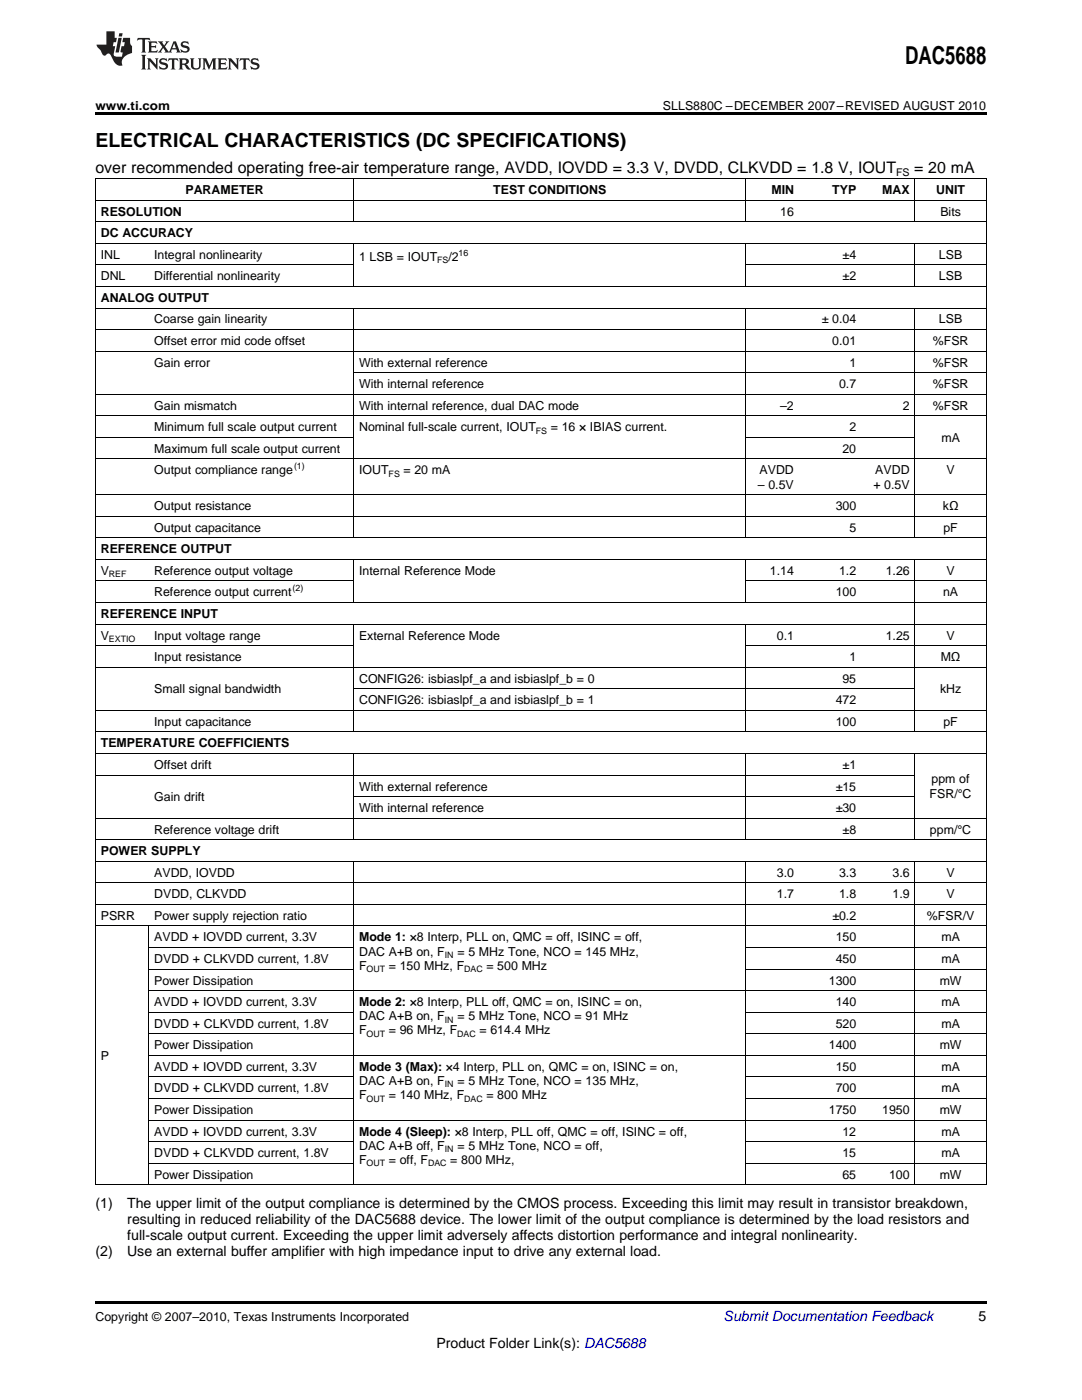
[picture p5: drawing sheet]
<svg xmlns="http://www.w3.org/2000/svg" width="216mm" height="279mm" viewBox="0 0 216 279" stroke-linecap="round" stroke-linejoin="round" font-family="sans-serif">
<defs><g id="words">
<text font-size="4.9" x="180.6" y="12.8">DAC5688</text>
<text font-size="3.9" x="19" y="29.3">ELECTRICAL CHARACTERISTICS (DC SPECIFICATIONS)</text>
<g font-size="3.2">
<text x="19" y="34.4">over recommended operating free-air temperature range, AVDD, IOVDD = 3.3 V, DVDD, CLKVDD = 1.8 V, IOUT</text>
<text x="182.4" y="34.4">= 20 mA</text>
</g>
<g font-size="2.8">
<text x="19" y="241.1">(1)</text>
<text x="25.4" y="241.1">The upper limit of the output compliance is determined by the CMOS process. Exceeding this limit may result in transistor breakdown,</text>
<text x="25.4" y="244.3">resulting in reduced reliability of the DAC5688 device. The lower limit of the output compliance is determined by the load resistors and</text>
<text x="19" y="250.6">(2)</text>
<text x="25.4" y="250.6">Use an external buffer amplifier with high impedance input to drive any external load.</text>
<text x="25.4" y="247.4">full-scale output current. Exceeding the upper limit adversely affects distortion performance and integral nonlinearity.</text>
<text x="195.3" y="263.6">5</text>
<text x="87.1" y="269">Product Folder Link(s): DAC5688</text>
</g>
<text font-size="2.8" fill="#0000c8" x="144.4" y="263.6">Submit Documentation Feedback</text>
<g font-size="2.5">
<text x="19" y="21.9">www.ti.com</text>
<text x="132.3" y="21.9">SLLS880C –DECEMBER 2007–REVISED AUGUST 2010</text>
<text x="37" y="38.7">PARAMETER</text>
<text x="98.4" y="38.7">TEST CONDITIONS</text>
<text x="153.9" y="38.7">MIN</text>
<text x="166.1" y="38.7">TYP</text>
<text x="176" y="38.7">MAX</text>
<text x="186.8" y="38.7">UNIT</text>
<text x="20.1" y="43">RESOLUTION</text>
<text x="20.1" y="47.3">DC ACCURACY</text>
<text x="155.7" y="43">16</text>
<text x="187.6" y="43">Bits</text>
<text x="20.1" y="51.6">INL</text>
<text x="30.8" y="51.6">Integral nonlinearity</text>
<text x="71.6" y="52">1 LSB = IOUT</text>
<text x="89.5" y="52">/2</text>
<text x="168.1" y="51.6">±4</text>
<text x="187.4" y="51.6">LSB</text>
<text x="20.1" y="56">DNL</text>
<text x="30.8" y="56">Differential nonlinearity</text>
<text x="168.1" y="56">±2</text>
<text x="187.4" y="56">LSB</text>
<text x="20.1" y="60.3">ANALOG OUTPUT</text>
<text x="30.8" y="64.6">Coarse gain linearity</text>
<text x="164" y="64.6">± 0.04</text>
<text x="187.4" y="64.6">LSB</text>
<text x="30.8" y="68.9">Offset error mid code offset</text>
<text x="166.1" y="68.9">0.01</text>
<text x="186.1" y="68.9">%FSR</text>
<text x="30.8" y="73.2">Gain error</text>
<text x="71.6" y="73.2">With external reference</text>
<text x="71.6" y="77.5">With internal reference</text>
<text x="167.4" y="77.5">0.7</text>
<text x="169.5" y="73.2">1</text>
<text x="186.1" y="73.2">%FSR</text>
<text x="186.1" y="77.5">%FSR</text>
<text x="30.8" y="81.8">Gain mismatch</text>
<text x="71.6" y="81.8">With internal reference, dual DAC mode</text>
<text x="155.7" y="81.8">–2</text>
<text x="180.2" y="81.8">2</text>
<text x="186.1" y="81.8">%FSR</text>
<text x="30.8" y="86.1">Minimum full scale output current</text>
<text x="71.6" y="86.1">Nominal full-scale current, IOUT</text>
<text x="109.9" y="86.1">= 16 × IBIAS current.</text>
<text x="169.5" y="86.1">2</text>
<text x="187.9" y="88.2">mA</text>
<text x="30.8" y="90.4">Maximum full scale output current</text>
<text x="30.8" y="94.7">Output compliance range</text>
<text x="71.6" y="94.7">IOUT</text>
<text x="80.5" y="94.7">= 20 mA</text>
<text x="151.6" y="94.7">AVDD</text>
<text x="168.1" y="90.4">20</text>
<text x="174.7" y="94.7">AVDD</text>
<text x="188.9" y="94.7">V</text>
<text x="30.8" y="101.8">Output resistance</text>
<text x="151.2" y="97.5">– 0.5V</text>
<text x="166.8" y="101.8">300</text>
<text x="174.3" y="97.5">+ 0.5V</text>
<text x="188.1" y="101.8">kΩ</text>
<text x="30.8" y="106.1">Output capacitance</text>
<text x="169.5" y="106.1">5</text>
<text x="188.2" y="106.1">pF</text>
<text x="20.1" y="110.4">REFERENCE OUTPUT</text>
<text x="20.1" y="114.7">V</text>
<text x="30.8" y="114.7">Reference output voltage</text>
<text x="30.8" y="119">Reference output current</text>
<text x="71.6" y="114.7">Internal Reference Mode</text>
<text x="153.6" y="114.7">1.14</text>
<text x="166.8" y="119">100</text>
<text x="167.4" y="114.7">1.2</text>
<text x="176.7" y="114.7">1.26</text>
<text x="188.2" y="119">nA</text>
<text x="188.9" y="114.7">V</text>
<text x="20.1" y="123.3">REFERENCE INPUT</text>
<text x="20.1" y="127.6">V</text>
<text x="30.8" y="127.6">Input voltage range</text>
<text x="30.8" y="131.9">Input resistance</text>
<text x="71.6" y="127.6">External Reference Mode</text>
<text x="155" y="127.6">0.1</text>
<text x="169.5" y="131.9">1</text>
<text x="176.7" y="127.6">1.25</text>
<text x="187.7" y="131.9">MΩ</text>
<text x="188.9" y="127.6">V</text>
<text x="71.6" y="136.2">CONFIG26: isbiaslpf_a and isbiaslpf_b = 0</text>
<text x="168.1" y="136.2">95</text>
<text x="30.8" y="138.4">Small signal bandwidth</text>
<text x="71.6" y="140.5">CONFIG26: isbiaslpf_a and isbiaslpf_b = 1</text>
<text x="166.8" y="140.5">472</text>
<text x="187.6" y="138.4">kHz</text>
<text x="20.1" y="149.2">TEMPERATURE COEFFICIENTS</text>
<text x="30.8" y="144.9">Input capacitance</text>
<text x="166.8" y="144.9">100</text>
<text x="188.2" y="144.9">pF</text>
<text x="30.8" y="153.5">Offset drift</text>
<text x="168.1" y="153.5">±1</text>
<text x="30.8" y="159.9">Gain drift</text>
<text x="71.6" y="157.8">With external reference</text>
<text x="166.8" y="157.8">±15</text>
<text x="185.5" y="159.2">FSR/°C</text>
<text x="185.9" y="156.4">ppm of</text>
<text x="30.8" y="166.4">Reference voltage drift</text>
<text x="71.6" y="162.1">With internal reference</text>
<text x="166.8" y="162.1">±30</text>
<text x="168.1" y="166.4">±8</text>
<text x="185.6" y="166.4">ppm/°C</text>
<text x="20.1" y="170.7">POWER SUPPLY</text>
<text x="30.8" y="175">AVDD, IOVDD</text>
<text x="30.8" y="179.3">DVDD, CLKVDD</text>
<text x="155" y="175">3.0</text>
<text x="155" y="179.3">1.7</text>
<text x="167.4" y="175">3.3</text>
<text x="167.4" y="179.3">1.8</text>
<text x="178.1" y="175">3.6</text>
<text x="178.1" y="179.3">1.9</text>
<text x="188.9" y="175">V</text>
<text x="188.9" y="179.3">V</text>
<text x="20.1" y="183.6">PSRR</text>
<text x="30.8" y="183.6">Power supply rejection ratio</text>
<text x="166.1" y="183.6">±0.2</text>
<text x="185" y="183.6">%FSR/V</text>
<text x="30.8" y="187.9">AVDD + IOVDD current, 3.3V</text>
<text x="71.6" y="187.9">Mode 1: ×8 Interp, PLL on, QMC = off, ISINC = off,</text>
<text x="71.6" y="190.7">DAC A+B on, F</text>
<text x="91.3" y="190.7">= 5 MHz Tone, NCO = 145 MHz,</text>
<text x="166.8" y="187.9">150</text>
<text x="187.9" y="187.9">mA</text>
<text x="30.8" y="192.2">DVDD + CLKVDD current, 1.8V</text>
<text x="30.8" y="196.5">Power Dissipation</text>
<text x="71.6" y="193.5">F</text>
<text x="77.6" y="193.5">= 150 MHz, F</text>
<text x="97" y="193.5">= 500 MHz</text>
<text x="165.4" y="196.5">1300</text>
<text x="166.8" y="192.2">450</text>
<text x="187.5" y="196.5">mW</text>
<text x="187.9" y="192.2">mA</text>
<text x="30.8" y="200.8">AVDD + IOVDD current, 3.3V</text>
<text x="71.6" y="200.8">Mode 2: ×8 Interp, PLL off, QMC = on, ISINC = on,</text>
<text x="71.6" y="203.6">DAC A+B on, F</text>
<text x="91.3" y="203.6">= 5 MHz Tone, NCO = 91 MHz</text>
<text x="166.8" y="200.8">140</text>
<text x="187.9" y="200.8">mA</text>
<text x="30.8" y="205.1">DVDD + CLKVDD current, 1.8V</text>
<text x="30.8" y="209.4">Power Dissipation</text>
<text x="71.6" y="206.4">F</text>
<text x="77.6" y="206.4">= 96 MHz, F</text>
<text x="95.7" y="206.4">= 614.4 MHz</text>
<text x="165.4" y="209.4">1400</text>
<text x="166.8" y="205.1">520</text>
<text x="187.5" y="209.4">mW</text>
<text x="187.9" y="205.1">mA</text>
<text x="20.1" y="211.6">P</text>
<text x="30.8" y="213.7">AVDD + IOVDD current, 3.3V</text>
<text x="71.6" y="213.7">Mode 3 (Max): ×4 Interp, PLL on, QMC = on, ISINC = on,</text>
<text x="166.8" y="213.7">150</text>
<text x="187.9" y="213.7">mA</text>
<text x="30.8" y="218">DVDD + CLKVDD current, 1.8V</text>
<text x="71.6" y="216.5">DAC A+B on, F</text>
<text x="71.6" y="219.4">F</text>
<text x="77.6" y="219.4">= 140 MHz, F</text>
<text x="91.3" y="216.5">= 5 MHz Tone, NCO = 135 MHz,</text>
<text x="97" y="219.4">= 800 MHz</text>
<text x="166.8" y="218">700</text>
<text x="187.9" y="218">mA</text>
<text x="30.8" y="222.3">Power Dissipation</text>
<text x="30.8" y="226.6">AVDD + IOVDD current, 3.3V</text>
<text x="71.6" y="226.6">Mode 4 (Sleep): ×8 Interp, PLL off, QMC = off, ISINC = off,</text>
<text x="165.4" y="222.3">1750</text>
<text x="168.1" y="226.6">12</text>
<text x="176" y="222.3">1950</text>
<text x="187.5" y="222.3">mW</text>
<text x="187.9" y="226.6">mA</text>
<text x="30.8" y="230.9">DVDD + CLKVDD current, 1.8V</text>
<text x="71.6" y="229.4">DAC A+B off, F</text>
<text x="71.6" y="232.3">F</text>
<text x="77.6" y="232.3">= off, F</text>
<text x="89.9" y="232.3">= 800 MHz,</text>
<text x="91.3" y="229.4">= 5 MHz Tone, NCO = off,</text>
<text x="168.1" y="230.9">15</text>
<text x="187.9" y="230.9">mA</text>
<text x="30.8" y="235.2">Power Dissipation</text>
<text x="168.1" y="235.2">65</text>
<text x="177.4" y="235.2">100</text>
<text x="187.5" y="235.2">mW</text>
<text x="19" y="263.6">Copyright © 2007–2010, Texas Instruments Incorporated</text>
</g>
<text font-size="2.1" x="178.8" y="35.1">FS</text>
<g font-size="1.8">
<text x="87.2" y="52.5">FS</text>
<text x="91.5" y="51">16</text>
<text x="106.9" y="86.6">FS</text>
<text x="58.7" y="93.7">(1)</text>
<text x="77.5" y="95.2">FS</text>
<text x="21.7" y="115.2">REF</text>
<text x="58.4" y="118">(2)</text>
<text x="21.7" y="128.1">EXTIO</text>
<text x="88.8" y="191.2">IN</text>
<text x="73.1" y="194">OUT</text>
<text x="92.6" y="194">DAC</text>
<text x="73.1" y="206.9">OUT</text>
<text x="88.8" y="204.1">IN</text>
<text x="91.2" y="206.9">DAC</text>
<text x="73.1" y="219.9">OUT</text>
<text x="88.8" y="217">IN</text>
<text x="92.6" y="219.9">DAC</text>
<text x="73.1" y="232.8">OUT</text>
<text x="85.4" y="232.8">DAC</text>
<text x="88.8" y="229.9">IN</text>
</g>
</g></defs>
<g fill="#231f20">
<path d="M27.5 7.6l-.1 .5 .4-.2h.6v.1v2.1l-.2 .4h1l-.3-.4v-2.1l.1-.1h.5l.5 .2-.2-.5zM29.5 8.3l.2 .3v1.5l-.2 .4h1.8l.2-.6a1.04 1.04 0 0 1-1.3 .2v-.7h.6l.3 .2v-.6l-.3 .2h-.6v-.6l.8-.1 .4 .3-.2-.5zM31.5 8.3l.9 1.1-.9 1.1h.8l-.2-.2 .5-.7 .4 .7-.2 .2h1.5l-.1-.2 .1-.4h.9l.1 .4-.2 .2h1l-.3-.3-.7-1.9h-.5l-.9 2-.8-1 .9-1h-.8l.1 .3-.3 .5-.4-.6 .2-.2zM34.7 8.6l.4 1h-.7zM36.3 8.4a.63 .63 0 0 0-.2 .7 .63 .63 0 0 0 .6 .4l.6 .2 .1 .2a.75 .75 0 0 1-.7 .4 .75 .75 0 0 1-.6-.5l.1 .7 .1-.1a1.11 1.11 0 0 0 1.5-.6 1.13 1.13 0 0 0-1.2-.8l-.1-.4a1.04 1.04 0 0 1 1.2 .2l-.2-.5-.1 .1-.5-.2zM28.2 10.9l.2 .4v2.2l-.2 .4h1l-.3-.4v-2.2l.3-.4zM29.3 11.6l.3 .4v1.5l-.3 .4h.8l-.2-.4v-1.3l1.5 1.7v-1.9l.2-.4h-.7l.2 .4v.9l-1.1-1.3zM32 11.8a.62 .62 0 0 0-.2 .7 .62 .62 0 0 0 .6 .4l.6 .1 .1 .3a.76 .76 0 0 1-.7 .3 .76 .76 0 0 1-.6-.4l.1 .7 .1-.1a1.11 1.11 0 0 0 1.5-.6 1.13 1.13 0 0 0-1.2-.8l-.1-.4a1.04 1.04 0 0 1 1.2 .2l-.2-.6-.1 .1-.5-.1zM33.7 11.6l-.2 .6a.61 .61 0 0 1 .8-.3v1.6l-.2 .4h.9l-.2-.4v-1.6a.63 .63 0 0 1 .8 .3l-.2-.6zM35.6 11.6l.3 .4v1.5l-.3 .4h1l-.2-.2v-.8l.5 .2a.76 .76 0 0 0 1.2 .7l-1-1a.58 .58 0 0 0 .6-.5 .58 .58 0 0 0-.5-.6zM36.4 11.9h.1a.45 .45 0 0 1 .5 .1 .45 .45 0 0 1 .1 .5l-.7 .2zM37.9 11.6l.2 .2a2.17 2.17 0 0 0 .3 1.9 .99 .99 0 0 0 1.6-.6v-1.1l.2-.4h-.7l.2 .2a1.92 1.92 0 0 1-.2 1.8 .6 .6 0 0 1-.9-.5v-1.1l.2-.4zM40.4 11.6l.2 .4v1.5l-.2 .4h.7l-.2-.4v-1.4l.8 1.8 .8-1.8v1.4l-.2 .4h.9l-.2-.4v-1.5l.2-.4h-.8l-.6 1.5-.6-1.5zM43.4 11.6l.2 .4v1.5l-.2 .4h1.8l.2-.6a1.04 1.04 0 0 1-1.3 .1v-.6h.5l.4 .2v-.6l-.4 .2h-.5v-.7h.8l.3 .3-.1-.6zM45.5 11.6l.2 .4v1.5l-.2 .4h.7l-.2-.4v-1.3l1.5 1.7v-1.9l.2-.4h-.7l.2 .4v.9l-1.1-1.3zM47.9 11.6l-.1 .6a.61 .61 0 0 1 .8-.3v1.6l-.3 .4h1l-.3-.4 .1-1.6a.63 .63 0 0 1 .7 .3l-.1-.6zM50.2 11.8a.62 .62 0 0 0-.2 .7 .62 .62 0 0 0 .6 .4l.6 .1 .2 .3a.76 .76 0 0 1-.8 .3 .76 .76 0 0 1-.6-.4l.1 .7 .2-.1a1.11 1.11 0 0 0 1.5-.6 1.13 1.13 0 0 0-1.3-.8l-.1-.4a1.04 1.04 0 0 1 1.2 .2l-.1-.6-.2 .1-.5-.1z"/>
<path d="M21.2 6.3v2.6h-1.9l.1 .4 .7 .9a.91 .91 0 0 0 1 .8 .56 .56 0 0 1 .5-.3 .56 .56 0 0 1 .5 .3l.4 .8a1.53 1.53 0 0 0 1.9 1.2 1.54 1.54 0 0 1 1-2.1l.9-.3v-1.4a1.52 1.52 0 0 1-.3-1.6h-1.4l-.2 .8h.5l-.2 .8h-.4l-.2 1v.2l.4 .1-.2 .8a1.93 1.93 0 0 1-1.6-.3l.3-1.8h-.5l.2-.8h.4l.2-.8h-.4v-1.3zM23.6 7.6l-.6 2.9h.7l.6-2.9zM23.8 6.6l-.1 .7h.6l.2-.7z"/>
</g>
<path d="M19 22.5h177.8v.5h-177.8zM19 259.7h177.8v.5h-177.8z" fill="#000"/>
<g fill="none" stroke="#000" stroke-width=".2">
<path d="M19 40h177.8M19 35.6h177.8M19.1 35.7v200.8M70.5 35.7v8.6M148.8 35.7v8.6M182.5 35.7v8.6M196.8 35.7v200.8M19 57.2h177.8M19 52.9h51.6M19 48.6h177.8M19 44.3h177.8M70.5 48.6v8.6"/>
<path d="M148.8 48.6v8.6M148.8 52.9h48M182.5 48.6v8.6M19 78.7h177.8M19 70.1h177.8M19 65.8h177.8M19 61.5h177.8M70.5 61.5v45.9M70.6 74.4h126.2M148.8 61.5v45.9M182.5 61.5v45.9M19 98.7h177.8"/>
<path d="M19 91.6h177.8M19 87.3h51.6M19 83h177.8M148.8 87.3h33.8M19 115.9h51.6M19 111.6h177.8M19 107.3h177.8M19 103h177.8M70.5 111.7v8.6M148.8 111.7v8.6M148.8 115.9h48M182.5 111.7v34.4"/>
<path d="M19 133.2h177.8M19 128.9h51.6M19 124.5h177.8M19 120.2h177.8M70.5 124.6v21.5M70.6 137.5h112M148.8 124.6v21.5M148.8 128.9h48M19 154.7h163.6M19 150.4h177.8M19 146.1h177.8M19 141.8h177.8"/>
<path d="M70.5 150.4v17.2M70.6 159h112M148.8 150.4v17.2M182.5 150.4v17.2M19 176.2h177.8M19 171.9h177.8M19 167.6h177.8M19 163.3h177.8M70.5 171.9v64.6M148.8 171.9v64.6M182.5 171.9v64.6M19 184.8h177.8"/>
<path d="M19 180.5h177.8M29.7 184.9v51.6M29.7 197.7h167.1M29.7 193.4h40.9M29.7 189.1h40.9M148.8 193.4h48M148.8 189.1h48M29.7 219.2h40.9M29.7 214.9h40.9M29.7 210.6h167.1M29.7 206.3h40.9M29.7 202h40.9"/>
<path d="M148.8 219.2h48M148.8 214.9h48M148.8 206.3h48M148.8 202h48M19 236.4h177.8M29.7 232.1h40.9M29.7 227.8h40.9M29.7 223.5h167.1M148.8 232.1h48M148.8 227.8h48"/>
</g>
<use href="#words"/>
</svg>
